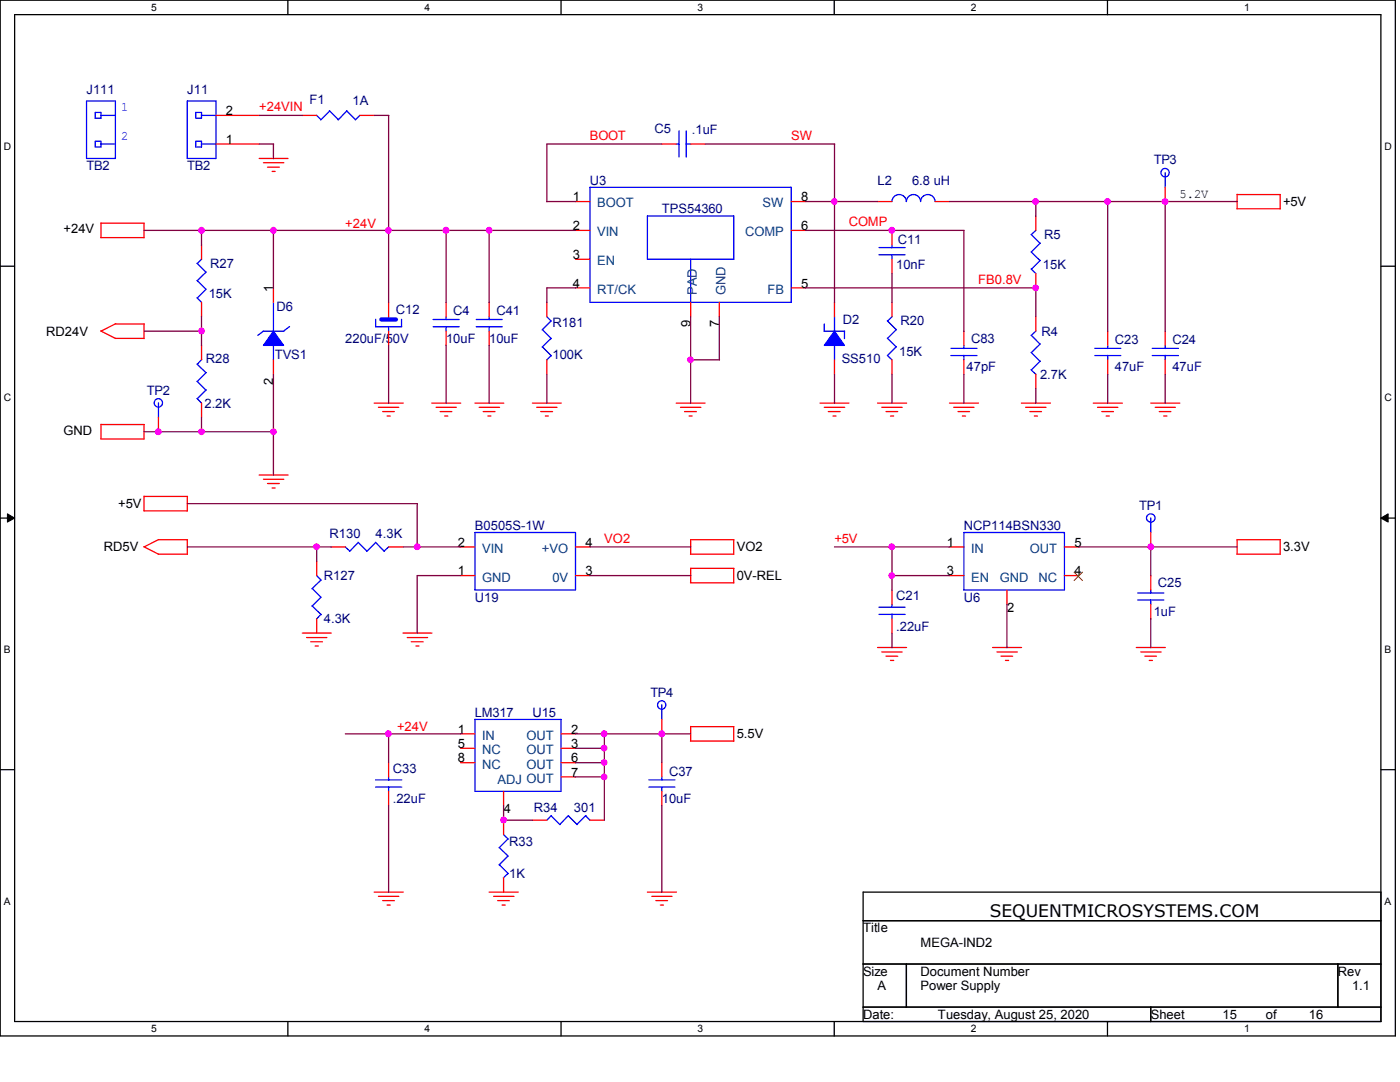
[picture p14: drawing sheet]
<svg xmlns="http://www.w3.org/2000/svg" width="279mm" height="216mm" viewBox="0 0 279 216" stroke-linecap="round" stroke-linejoin="round" font-family="sans-serif">
<defs><g id="words">
<text font-size="3.4" x="197.5" y="182.9">SEQUENTMICROSYSTEMS.COM</text>
<g font-size="2.6" fill="#000080">
<text x="17.3" y="18.8">J111</text>
<text x="37.4" y="18.8">J11</text>
<text x="61.8" y="20.7">F1</text>
<text x="70.4" y="21">1A</text>
<text x="130.6" y="26.5">C5</text>
<text x="138.1" y="26.8">.1uF</text>
<text x="17.3" y="34">TB2</text>
<text x="37.4" y="34">TB2</text>
<text x="230.2" y="32.8">TP3</text>
<text x="117.7" y="36.8">U3</text>
<text x="175.1" y="36.8">L2</text>
<text x="182" y="36.8">6.8 uH</text>
<text x="132.1" y="42.5">TPS54360</text>
<text x="208.4" y="47.7">R5</text>
<text x="42" y="53.5">R27</text>
<text x="178.9" y="53.8">10nF</text>
<text x="179.1" y="48.6">C11</text>
<text x="208.1" y="53.8">15K</text>
<text x="41.7" y="59.5">15K</text>
<text x="55.2" y="62.1">D6</text>
<text x="79" y="62.7">C12</text>
<text x="90.5" y="62.9">C4</text>
<text x="99.1" y="62.9">C41</text>
<text x="110.3" y="65.2">R181</text>
<text x="168.2" y="64.6">D2</text>
<text x="179.7" y="64.9">R20</text>
<text x="54.9" y="71.5">TVS1</text>
<text x="68.9" y="68.4">220uF/50V</text>
<text x="89" y="68.4">10uF</text>
<text x="97.6" y="68.4">10uF</text>
<text x="110.3" y="71.5">100K</text>
<text x="179.4" y="71">15K</text>
<text x="193.8" y="68.4">C83</text>
<text x="207.9" y="67">R4</text>
<text x="222.5" y="68.7">C23</text>
<text x="234" y="68.7">C24</text>
<text x="41.1" y="72.4">R28</text>
<text x="168" y="72.4">SS510</text>
<text x="192.9" y="74.1">47pF</text>
<text x="207.6" y="75.6">2.7K</text>
<text x="222.5" y="74.1">47uF</text>
<text x="234" y="74.1">47uF</text>
<text x="29.3" y="78.7">TP2</text>
<text x="40.8" y="81.3">2.2K</text>
<text x="227.4" y="101.7">TP1</text>
<text x="65.8" y="107.4">R130</text>
<text x="75" y="107.4">4.3K</text>
<text x="94.8" y="105.7">B0505S-1W</text>
<text x="192.4" y="105.7">NCP114BSN330</text>
<text x="64.6" y="115.7">R127</text>
<text x="178.9" y="119.8">C21</text>
<text x="231.1" y="117.2">C25</text>
<text x="64.6" y="124.4">4.3K</text>
<text x="94.8" y="120.1">U19</text>
<text x="178.9" y="125.8">.22uF</text>
<text x="192.4" y="120.1">U6</text>
<text x="230.2" y="122.9">1uF</text>
<text x="94.8" y="143">LM317</text>
<text x="106.3" y="143">U15</text>
<text x="129.8" y="139">TP4</text>
<text x="78.4" y="154.2">C33</text>
<text x="133.5" y="154.8">C37</text>
<text x="78.4" y="160.2">.22uF</text>
<text x="106.6" y="162">R34</text>
<text x="114.6" y="162">301</text>
<text x="132.1" y="160.2">10uF</text>
<text x="101.6" y="168.9">R33</text>
<text x="101.6" y="175.2">1K</text>
</g>
<g font-size="2.6" fill="#00f">
<text x="24.2" y="22.2">1</text>
<text x="24.2" y="27.9">2</text>
</g>
<g font-size="2.6">
<text x="45.1" y="23">2</text>
<text x="45.1" y="28.7">1</text>
<text x="114.3" y="40.2">1</text>
<text x="159.9" y="40.2">8</text>
<text x="235.4" y="39.5">5.2V</text>
<text x="256.1" y="41.1">+5V</text>
<text x="12.7" y="46.6">+24V</text>
<text x="114.3" y="45.9">2</text>
<text x="159.9" y="45.9">6</text>
<text x="114.3" y="51.7">3</text>
<text x="54.5" y="58.3" transform="rotate(-90 54.5 58.3)">1</text>
<text x="114.3" y="57.4">4</text>
<text x="159.9" y="57.4">5</text>
<text x="137.8" y="65.3" transform="rotate(-90 137.8 65.3)">9</text>
<text x="143.5" y="65.3" transform="rotate(-90 143.5 65.3)">7</text>
<text x="9.2" y="67">RD24V</text>
<text x="54.5" y="76.8" transform="rotate(-90 54.5 76.8)">2</text>
<text x="12.7" y="86.8">GND</text>
<text x="23.6" y="101.4">+5V</text>
<text x="20.7" y="110">RD5V</text>
<text x="91.4" y="109.1">2</text>
<text x="116.8" y="109.1">4</text>
<text x="147" y="110">VO2</text>
<text x="188.9" y="109.1">1</text>
<text x="214.4" y="109.1">5</text>
<text x="256.1" y="110">3.3V</text>
<text x="91.4" y="114.8">1</text>
<text x="116.8" y="114.8">3</text>
<text x="147" y="115.7">0V-REL</text>
<text x="188.9" y="114.8">3</text>
<text x="214.4" y="114.8">4</text>
<text x="201" y="122">2</text>
<text x="91.4" y="146.4">1</text>
<text x="91.4" y="149.3">5</text>
<text x="114" y="146.4">2</text>
<text x="114" y="149.3">3</text>
<text x="147" y="147.3">5.5V</text>
<text x="91.4" y="152.1">8</text>
<text x="114" y="152.1">6</text>
<text x="114" y="155">7</text>
<text x="100.5" y="162.2">4</text>
<text x="172.3" y="186.1">Title</text>
<text x="183.7" y="188.9">MEGA-IND2</text>
<text x="172.3" y="194.7">Size</text>
<text x="175.1" y="197.6">A</text>
<text x="183.7" y="197.6">Power Supply</text>
<text x="183.7" y="194.7">Document Number</text>
<text x="267" y="194.7">Rev</text>
<text x="269.8" y="197.6">1.1</text>
<text x="172.3" y="203.3">Date:</text>
<text x="187.2" y="203.3">Tuesday, August 25, 2020</text>
<text x="229.7" y="203.3">Sheet</text>
<text x="244" y="203.3">15</text>
<text x="252.6" y="203.3">of</text>
<text x="261.2" y="203.3">16</text>
</g>
<g font-size="2.6" fill="#f00">
<text x="51.7" y="22.2">+24VIN</text>
<text x="117.7" y="27.9">BOOT</text>
<text x="157.9" y="27.9">SW</text>
<text x="68.9" y="45.4">+24V</text>
<text x="169.4" y="45.1">COMP</text>
<text x="195.2" y="56.6">FB0.8V</text>
<text x="120.6" y="108.3">VO2</text>
<text x="166.5" y="108.3">+5V</text>
<text x="79.2" y="145.9">+24V</text>
</g>
<g font-size="2.6" fill="#004080">
<text x="119.2" y="41.4">BOOT</text>
<text x="152.2" y="41.4">SW</text>
<text x="119.2" y="47.2">VIN</text>
<text x="148.7" y="47.2">COMP</text>
<text x="119.2" y="52.9">EN</text>
<text x="119.2" y="58.6">RT/CK</text>
<text x="139.1" y="58.9" transform="rotate(-90 139.1 58.9)">PAD</text>
<text x="144.8" y="58.9" transform="rotate(-90 144.8 58.9)">GND</text>
<text x="153.2" y="58.6">FB</text>
<text x="96.2" y="110.3">VIN</text>
<text x="108.2" y="110.3">+VO</text>
<text x="193.8" y="110.3">IN</text>
<text x="205.5" y="110.3">OUT</text>
<text x="96.2" y="116">GND</text>
<text x="110.2" y="116">0V</text>
<text x="193.8" y="116">EN</text>
<text x="199.6" y="116.2">GND</text>
<text x="207.3" y="116">NC</text>
<text x="96.2" y="147.6">IN</text>
<text x="105.1" y="147.6">OUT</text>
<text x="96.2" y="150.5">NC</text>
<text x="96.2" y="153.4">NC</text>
<text x="105.1" y="150.5">OUT</text>
<text x="105.1" y="153.4">OUT</text>
<text x="99.3" y="156.4">ADJ OUT</text>
</g>
<g font-size="2">
<text x="30.2" y="2.2">5</text>
<text x="84.7" y="2.2">4</text>
<text x="139.2" y="2.2">3</text>
<text x="193.7" y="2.2">2</text>
<text x="248.3" y="2.2">1</text>
<text x=".8" y="29.9">D</text>
<text x="276.3" y="29.9">D</text>
<text x=".8" y="80.1">C</text>
<text x="276.3" y="80.1">C</text>
<text x=".8" y="130.3">B</text>
<text x="276.3" y="130.3">B</text>
<text x=".8" y="180.5">A</text>
<text x="276.3" y="180.5">A</text>
<text x="30.2" y="206">5</text>
<text x="84.7" y="206">4</text>
<text x="139.2" y="206">3</text>
<text x="193.7" y="206">2</text>
<text x="248.3" y="206">1</text>
</g>
</g></defs>
<path d="M0 0h278.5v206.7h-278.5zM2.9 2.9h272.7v200.9h-272.7z" fill="none" stroke="#000" stroke-width=".25"/>
<g fill="#fff">
<path d="M30.2 .3h1.1v2.3h-1.1z"/>
<path d="M30.2 204.1h1.1v2.3h-1.1z"/>
</g>
<path d="M57.4 0v2.9M57.4 203.8v2.9" fill="none" stroke="#000" stroke-width=".25"/>
<g fill="#fff">
<path d="M84.7 .3h1.1v2.3h-1.1z"/>
<path d="M84.7 204.1h1.1v2.3h-1.1z"/>
</g>
<path d="M112 0v2.9M112 203.8v2.9" fill="none" stroke="#000" stroke-width=".25"/>
<g fill="#fff">
<path d="M139.2 .3h1.1v2.3h-1.1z"/>
<path d="M139.2 204.1h1.1v2.3h-1.1z"/>
</g>
<path d="M166.5 0v2.9M166.5 203.8v2.9" fill="none" stroke="#000" stroke-width=".25"/>
<g fill="#fff">
<path d="M193.8 .3h1.1v2.3h-1.1z"/>
<path d="M193.8 204.1h1.1v2.3h-1.1z"/>
</g>
<path d="M221 0v2.9M221 203.8v2.9" fill="none" stroke="#000" stroke-width=".25"/>
<g fill="#fff">
<path d="M248.3 .3h1.1v2.3h-1.1z"/>
<path d="M248.3 204.1h1.1v2.3h-1.1z"/>
<path d="M.8 28h1.4v2.3h-1.4z"/>
<path d="M276.3 28h1.4v2.3h-1.4z"/>
<path d="M.8 78.2h1.4v2.3h-1.4z"/>
<path d="M276.3 78.2h1.4v2.3h-1.4z"/>
</g>
<path d="M0 53.1h2.9M275.6 53.1h2.9" fill="none" stroke="#000" stroke-width=".25"/>
<g fill="#fff">
<path d="M.8 128.5h1.3v2.2h-1.3z"/>
<path d="M276.3 128.5h1.3v2.2h-1.3z"/>
</g>
<path d="M0 103.4h2.9M275.6 103.4h2.9" fill="none" stroke="#000" stroke-width=".25"/>
<path d="M1.5 102.5l1.4 .9-1.4 .8zM275.6 103.4l1.4-.9v1.7z" fill="#000" stroke="#000" stroke-width=".2"/>
<g fill="#fff">
<path d="M.8 178.7h1.3v2.2h-1.3z"/>
<path d="M276.3 178.7h1.3v2.2h-1.3z"/>
</g>
<path d="M0 153.6h2.9M275.6 153.6h2.9M172.3 178h103.3v25.8h-103.3zM172.3 183.7h103.3M172.3 192.4h103.3M180.9 192.4v8.6M267 192.4v8.6M172.3 201h103.3M229.7 201v2.8" fill="none" stroke="#000" stroke-width=".25"/>
<g fill="none" stroke="#f00" stroke-width=".25">
<path d="M43.1 28.7h8.6M43.1 23h8.6M51.7 31.6h5.8M52.6 32.5h4M53.4 33.4h2.4M54.3 34.2h.6M60.3 23h2.9M71.8 23h2.9M132.1 28.7h2.9M137.8 28.7h2.9M232.5 37.4v2.8M246.9 38.8v2.9h8.6"/>
<path d="M246.9 38.8h8.6v2.9M20.1 47.4h8.6M20.2 44.5v2.9M20.2 44.5h8.6M28.7 44.5v3M40.2 48.9v2.8M54.6 57.4v2.9M114.9 40.2h2.8M114.9 46h2.8M114.9 57.4h2.8M114.9 51.7h2.8M157.9 40.2h2.9"/>
<path d="M157.9 46h2.9M157.9 57.4h2.9M175.1 40.2h2.9M178 46v2.9M178 51.7v2.9M186.6 40.2h2.9M206.7 43.1v2.9M206.7 54.6v2.8M20.1 66l2.9 1.5M23 67.5h5.7M23 64.6h5.8M23.1 64.6l-2.9 1.5"/>
<path d="M28.7 64.6v3M40.2 60.3v2.9M40.2 68.9v2.9M54.6 71.8v2.9M77.6 60.3v2.9M77.6 66.1v2.8M89 60.3v2.9M89 66.1v2.8M97.6 60.3v2.9M97.6 66.1v2.8M109.1 60.3v2.9M109.1 71.8v2.9"/>
<path d="M137.8 60.3v2.9M143.6 60.3v2.9M166.5 60.3v2.9M166.5 71.8v2.9M178 60.3v2.9M178 71.8v2.9M192.4 66.1v2.8M192.4 71.8v2.9M206.7 63.2v2.9M206.7 74.7v2.9M221.1 66.1v2.8M221.1 71.8v2.9"/>
<path d="M232.5 66.1v2.8M232.5 71.8v2.9M20.2 84.7h8.6M20.2 84.7v2.9M28.7 84.7v2.9h-8.6M31.6 83.3v2.8M37.4 99.1v2.9M37.4 99.1l-8.7-.1v2.9M40.2 80.4v2.9M51.7 94.8h5.8M52.6 95.6h4M53.4 96.5h2.4"/>
<path d="M54.3 97.4h.6M74.7 80.4h5.8M75.5 81.3h4.1M76.4 82.1h2.3M77.3 83h.6M86.1 80.4h5.8M87 81.3h4.1M87.8 82.1h2.4M88.7 83h.7M94.8 80.4h5.7M95.6 81.3h4.1M96.4 82.1h2.4"/>
<path d="M97.4 83h.6M106.3 80.4h5.7M107.1 81.3h4.1M107.9 82.1h2.4M108.8 83h.6M135 80.4h5.7M135.8 81.3h4.1M136.6 82.1h2.4M137.5 83h.6M163.7 80.4h5.7M164.5 81.3h4.1M165.3 82.1h2.4"/>
<path d="M166.2 83h.6M175.1 80.4h5.8M176 81.3h4M176.8 82.1h2.4M177.7 83h.7M189.5 80.4h5.8M190.3 81.3h4.1M191.2 82.1h2.3M192.1 83h.6M203.8 80.4h5.8M204.7 81.3h4M205.5 82.1h2.4"/>
<path d="M206.4 83h.7M218.2 80.4h5.8M219 81.3h4.1M219.9 82.1h2.3M220.8 83h.6M229.7 80.4h5.8M230.5 81.3h4.1M231.4 82.1h2.3M232.2 83h.7M28.7 101.9h8.7M28.7 109.1l2.9 1.5M31.6 110.6h5.8"/>
<path d="M31.6 107.7h5.8M31.7 107.7l-3 1.4M37.4 107.7v2.9M63.2 112v2.9M66.1 109.1h2.8M77.6 109.1h2.8M91.9 109.1h2.9M91.9 114.9h2.9M114.9 109.1h2.8M114.9 114.9h2.8M137.8 110.6h8.6M137.8 116.3h8.6"/>
<path d="M137.8 107.7v2.9M137.8 113.4v2.9M137.8 107.7h8.7M137.8 113.4h8.7M146.4 107.7v2.9M146.4 113.4v2.9M178 117.7v2.9M189.5 109.1h2.9M189.5 114.9h2.9M201 117.7v2.9M212.4 109.1h2.9M212.4 114.9h2.9"/>
<path d="M229.7 106.3v2.8M229.7 114.9v2.8M246.9 107.7l-.1 2.9h8.7M246.9 107.7h8.6v2.9M60.3 126.3h5.8M61.2 127.2h4M62 128.1h2.3M62.9 128.9h.6M63.2 123.5v2.8M80.4 126.3h5.8M81.3 127.2h4M82.1 128.1h2.4"/>
<path d="M83 128.9h.6M175.1 129.2h5.8M176 130.1h4M176.8 130.9h2.4M177.7 131.8h.7M178 123.5v2.8M198.1 129.2h5.8M199 130.1h4M199.8 130.9h2.3M200.7 131.8h.6M226.8 129.2h5.8M227.7 130.1h4"/>
<path d="M228.5 130.9h2.3M229.4 131.8h.6M229.7 120.6v2.9M77.6 152.2v2.8M77.6 157.9v2.9M91.9 146.4h2.9M91.9 149.3h2.9M91.9 152.2h2.9M100.5 157.9v2.9M112 146.4h2.9M112 149.3h2.9M112 152.2h2.9"/>
<path d="M112 155h2.9M132.1 143.6v2.8M132.1 152.2v2.8M132.1 157.9v2.9M137.8 147.9h8.6M137.8 144.9v3M137.8 145h8.7M146.4 145v2.9M74.7 178h5.8M75.5 178.9h4.1M76.4 179.7h2.3M97.6 178h5.8"/>
<path d="M98.5 178.9h4.1M99.3 179.7h2.3M100.5 163.7v2.8M100.5 175.1v2.9M106.3 163.7h2.8M117.7 163.7h2.9M129.2 178h5.8M130.1 178.9h4M130.9 179.7h2.3M77.3 180.6h.6M100.2 180.6h.6M131.8 180.6h.6"/>
</g>
<g fill="none" stroke="#00f" stroke-width=".25">
<path d="M17.3 20.2h5.7v11.4h-5.7zM19 22.4h1.2v1.2h-1.2zM19 28.2h1.2v1.1h-1.2zM20.1 23h2.9M20.1 28.7h2.9M37.4 20.2h5.7v11.4h-5.7zM39.1 22.4h1.1v1.2h-1.1zM39.1 28.2h1.1v1.1h-1.1zM40.2 23h2.9M40.2 28.7h2.9M63.2 23l.9 .9M65.7 22.1l1.8 1.8"/>
<path d="M65.8 22.1l-1.8 1.8M69.2 22.1l1.8 1.8M69.2 22.1l-1.7 1.8M71.8 23l-.9 .9M117.7 37.4h40.2v22.9h-40.2zM135 28.7h.6M135.5 26.1v5.2M136.9 28.7h.9M136.9 26.1v5.2M232.5 34.5v2.9M39.3 59.4l.9 .9M39.3 56l1.8 1.7"/>
<path d="M39.3 52.5l1.8 1.8M40.3 51.7l-.9 .9M41.1 57.7l-1.7 1.8M41.1 54.3l-1.7 1.7M129.2 43.1h17.2v8.6h-17.2zM137.8 51.7v8.6M175.4 50.8h5.2M175.4 49.4h5.2M178 40.2a1.44 1.44 0 0 1 1.5-1.4 1.44 1.44 0 0 1 1.4 1.4 1.42 1.42 0 0 1 1.4-1.4 1.42 1.42 0 0 1 1.4 1.4 1.44 1.44 0 0 1 1.5-1.4 1.44 1.44 0 0 1 1.4 1.4M178 48.9v.5M178 50.8v.9M205.8 53.7l.9 .9"/>
<path d="M205.8 50.2l1.8 1.8M205.8 46.8l1.8 1.8M206.8 45.9l-1 .9M207.6 51.9l-1.8 1.8M207.6 48.5l-1.8 1.8M39.3 79.5l.9 .9M39.3 76.1l1.8 1.8M39.3 72.6l1.8 1.8M40.3 71.8l-.9 .9M41.1 77.8l-1.7 1.7M41.1 74.3l-1.7 1.8M52.6 66l-1.2 .9"/>
<path d="M54.6 60.3v5.8M54.6 68.9v2.9M57.8 65.2l-1.2 .9h-4.1M75 63.7v1.5h5.2M77.6 63.2v.6M77.6 65.2v.9M80.1 63.7v1.5M86.4 65.2h5.3M86.4 63.8h5.3M89 63.2v.6M89 65.2v.9M95 65.2h5.2"/>
<path d="M95 63.8h5.2M97.6 63.2v.6M97.6 65.2v.9M108.2 65.8l1.8 1.8M108.2 69.2l1.8 1.8M109.1 63.2l.9 .9M110 64.1l-1.8 1.7M110 67.5l-1.8 1.8M110 71l-.9 .8M164.5 66.1h4.1M164.5 64.6v1.5M166.5 63.2v2.9"/>
<path d="M166.5 68.9v2.9M168.5 66.1v1.5M177.1 70.9l.9 .9M177.1 67.5l1.8 1.7M177.1 64l1.8 1.8M178.1 63.2l-1 .9M178.9 69.2l-1.8 1.8M178.9 65.7l-1.8 1.8M189.8 71h5.2M189.8 69.5h5.2M192.4 68.9v.7M192.4 70.9v.9"/>
<path d="M205.8 73.8l.9 .9M205.8 70.3l1.8 1.8M205.8 66.9l1.8 1.8M206.8 66l-1 .9M207.6 72.1l-1.8 1.7M207.6 68.6l-1.8 1.8M218.5 71h5.2M218.5 69.5h5.2M221.1 68.9v.7M221.1 70.9v.9M230 71h5.2M230 69.5h5.2"/>
<path d="M232.5 68.9v.7M232.5 70.9v.9M31.6 80.4v2.9M62.3 117.4l1.8 1.8M63.2 114.9l.9 .9M64.1 115.7l-1.8 1.8M64.1 119.2l-1.8 1.7M68.9 109.1l.9 .9M71.5 108.2l1.7 1.8M71.5 108.2l-1.7 1.8M74.9 108.2l1.8 1.8M75 108.2l-1.8 1.8"/>
<path d="M77.6 109.1l-1 .9M94.8 106.3h20.1v11.4h-20.1zM192.4 106.3h20v11.4h-20zM227.1 119.7h5.2M227.1 118.3h5.2M229.7 103.3v3M229.7 117.7v.7M229.7 119.7v.9M62.3 120.9l1.8 1.7M64.1 122.6l-.9 .9M175.4 122.6h5.2M175.4 121.2h5.2"/>
<path d="M178 120.6v.6M178 122.6v.9M75 157.1h5.2M75 155.6h5.2M77.6 155v.7M77.6 157v.9M94.8 143.6h17.2v14.3h-17.2zM129.5 157.1h5.2M129.5 155.6h5.2M132.1 140.6v3M132.1 155v.7M132.1 157v.9"/>
<path d="M99.7 169.1l1.7 1.8M99.7 172.6l1.7 1.7M100.5 166.5l.9 .9M101.4 167.4l-1.8 1.8M101.4 170.8l-1.8 1.8M101.4 174.3l-.9 .9M110 162.8l1.8 1.7M110 162.7l-.9 1M113.4 162.8l1.8 1.7M113.5 162.7l-1.8 1.8M116.9 162.8l.9 .9M116.9 162.7l-1.8 1.8"/>
<circle cx="232.5" cy="34.5" r=".83"/>
<circle cx="31.6" cy="80.4" r=".83"/>
<circle cx="229.7" cy="103.4" r=".84"/>
<circle cx="132" cy="140.7" r=".83"/>
</g>
<g fill="#00f" stroke="#00f" stroke-width=".25">
<path d="M54.6 66.1l2 2.8h-4z" fill-rule="evenodd"/>
<path d="M166.5 66.1l2 2.8h-4z" fill-rule="evenodd"/>
</g>
<path d="M214.3 114.1l1.8 1.8M216.1 114.1l-1.8 1.8" fill="none" stroke="#804000" stroke-width=".2"/>
<path d="M76.1 63.8h2.9" fill="none" stroke="#00f" stroke-width=".85"/>
<g fill="none" stroke="#800040" stroke-width=".25">
<path d="M51.7 28.7h2.9M51.7 23h8.7M54.6 28.7v3M74.7 23h2.9M77.6 23v37.4M132.1 28.7h-23v11.6M140.7 28.7h25.9M166.5 28.7v31.7M28.7 46h86.2M40.2 46v2.9M54.6 46v11.5M89 45.9v14.4"/>
<path d="M97.6 46v14.4M109.1 40.2h5.8M114.9 57.4h-5.8v3M160.8 46h31.6v20.1M160.8 57.4h46M160.8 40.2h14.4M178 54.6v5.8M189.5 40.2h57.4M206.7 40.2v2.9M206.7 57.4v5.8M221.1 40.2v25.9M232.5 40.2v25.9"/>
<path d="M28.7 66.1h11.6M40.2 63.2v5.8M54.6 74.7v20.1M77.6 68.9v11.6M89 68.9v11.6M97.6 68.9v11.6M109.1 74.7v5.8M137.8 63.2v17.3M137.8 71.8h5.8M143.6 63.2v8.6M166.5 74.7v5.8M178 74.7v5.8"/>
<path d="M192.4 74.7v5.8M206.7 77.6v2.9M221.1 74.7v5.8M232.5 74.7v5.8M28.7 86.1h25.9M40.2 83.3v2.9M37.4 109.1h28.7M37.4 100.5h45.9M63.2 109.1v2.9M80.4 109.1h11.5M83.3 100.5v8.7M91.9 114.9h-8.6v11.5"/>
<path d="M117.7 109.1h20.2M117.7 114.9h20.2M166.5 109.1h23M178 114.9h11.5M178 109.1v8.7M215.3 109.1h31.6M229.7 109.1v5.8M178 126.3v2.9M201 120.6v8.6M229.7 123.5v5.7M68.9 146.4h23M77.6 146.4v5.8"/>
<path d="M114.8 152.2h5.8M114.8 146.4h23M114.8 155h5.8M114.8 149.3h5.8M120.6 146.4v17.3M132.1 146.4v5.8M77.6 160.8v17.3M100.5 163.7h5.8M100.5 160.8v2.9M132.1 160.8v17.3"/>
</g>
<g fill="#f0f" stroke="#f0f" stroke-width=".25">
<circle cx="229.7" cy="109.1" r=".55"/>
<circle cx="40.2" cy="66" r=".55"/>
<circle cx="178" cy="109.1" r=".55"/>
<circle cx="178" cy="114.9" r=".55"/>
<circle cx="63.2" cy="109.1" r=".55"/>
<circle cx="54.6" cy="86.1" r=".55"/>
<circle cx="221" cy="40.2" r=".55"/>
<circle cx="178" cy="46" r=".56"/>
<circle cx="137.8" cy="71.8" r=".55"/>
<circle cx="206.7" cy="40.2" r=".55"/>
<circle cx="166.5" cy="40.2" r=".55"/>
<circle cx="232.5" cy="40.2" r=".56"/>
<circle cx="31.6" cy="86.1" r=".56"/>
<circle cx="206.7" cy="57.4" r=".55"/>
<circle cx="40.2" cy="86.1" r=".55"/>
<circle cx="83.3" cy="109.1" r=".55"/>
<circle cx="97.6" cy="46" r=".56"/>
<circle cx="77.5" cy="46" r=".56"/>
<circle cx="54.6" cy="46" r=".56"/>
<circle cx="40.2" cy="46" r=".56"/>
<circle cx="120.6" cy="152.1" r=".55"/>
<circle cx="120.6" cy="155" r=".55"/>
<circle cx="120.6" cy="149.3" r=".55"/>
<circle cx="100.5" cy="163.6" r=".55"/>
<circle cx="77.5" cy="146.4" r=".56"/>
<circle cx="120.6" cy="146.4" r=".56"/>
<circle cx="132.1" cy="146.4" r=".57"/>
<circle cx="89" cy="46" r=".57"/>
</g>
<use href="#words"/>
</svg>
